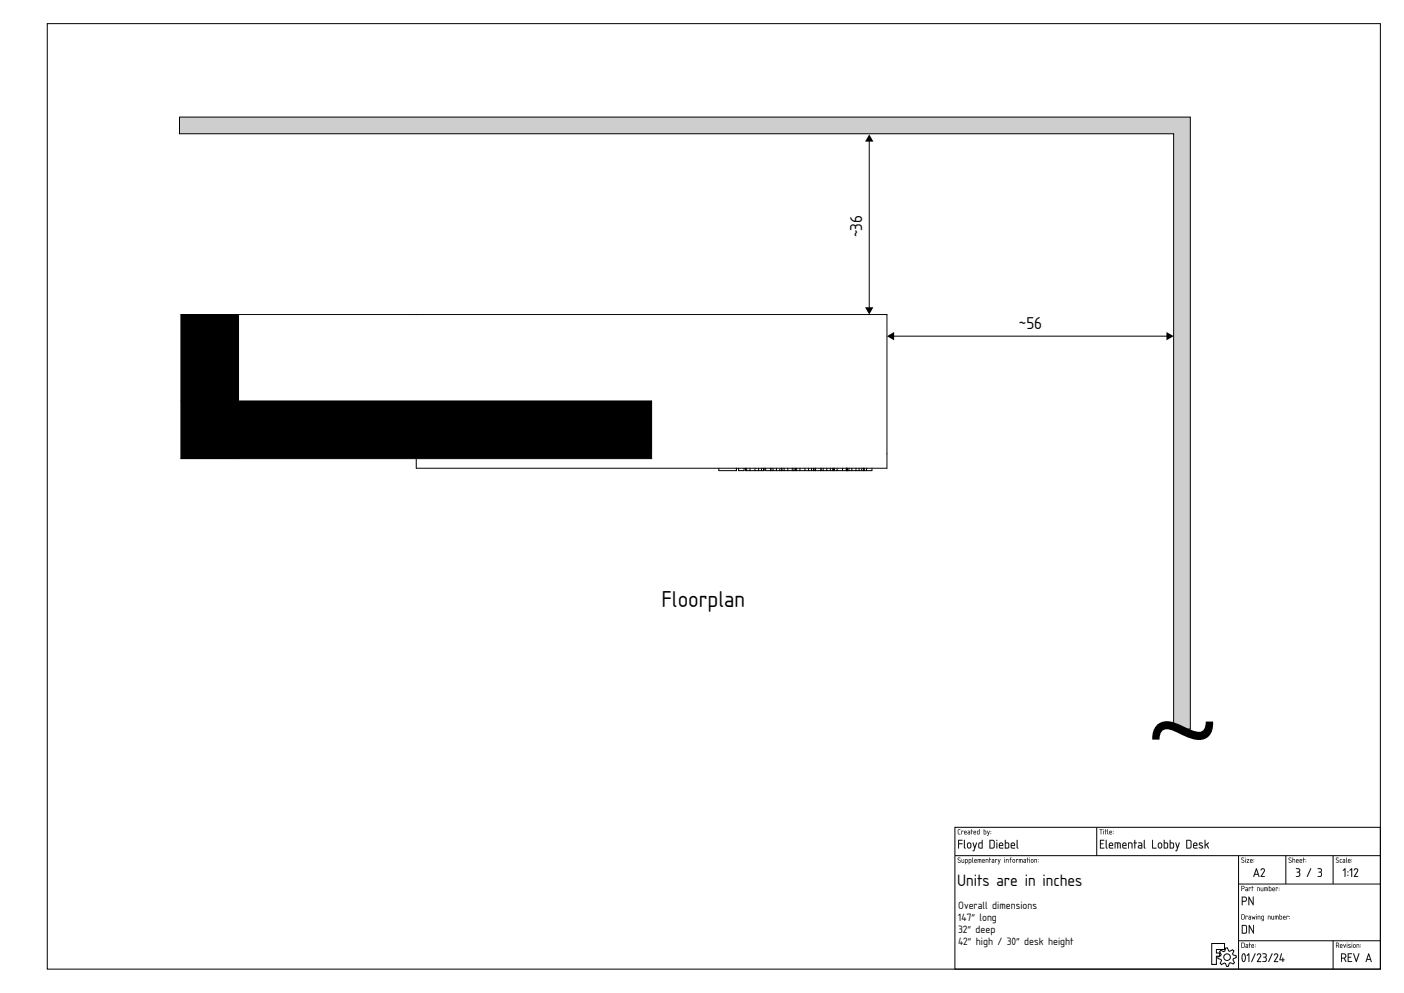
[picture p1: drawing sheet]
<svg xmlns="http://www.w3.org/2000/svg" width="594mm" height="420mm" viewBox="0 0 594 420" stroke-linecap="round" stroke-linejoin="round" font-family="sans-serif">
<defs><g id="words">
<text font-size="9.1" x="279.9" y="256.8">Floorplan</text>
<g font-size="6.8">
<text x="364.8" y="100.5" transform="rotate(-90 364.8 100.5)">~36</text>
<text x="431.1" y="139.3">~56</text>
</g>
<text font-size="6.6" x="404.9" y="374.9">Units are in inches</text>
<g font-size="4.2">
<text x="405.4" y="384.5">Overall dimensions</text>
<text x="405.4" y="389.5">147” long</text>
<text x="405.4" y="394.6">32” deep</text>
<text x="405.4" y="399.7">42” high / 30” desk height</text>
</g>
</g></defs>
<!-- layer: Layer 1 -->
<g fill="none" stroke="#000" stroke-width=".42">
<path d="M20 10h564.1v400.1h-564.1zM404.1 350.1h180v60h-180zM464.1 350v12.1M404.1 362.1h180M524.1 362.1v48M524.1 374.1h60M544.1 362.1v12M564.1 362.1v12M512.7 399.2h5.4v2.6h-3.4v1.4h1.4v1.4h-1.4v3.5h-2zM524.1 398.1h60M564.1 398.1v12M516.6 402.1l1.2 .5 .5-.2 .3-1.3h.8l.5 1.2 .5 .2 1.1-.7 .6 .6-.5 1.2 .2 .5 1.3 .3v.8l-1.2 .5-.2 .5 .7 1.1-.6 .6-1.2-.6-.5 .3-.3 1.3h-.8l-.5-1.2-.5-.2-1.1 .6-.6-.5 .6-1.2-.3-.5-1.3-.3v-.8l1.2-.5 .2-.5-.6-1.1z"/>
<circle cx="519.2" cy="405" r="1.4"/>
</g>
<g fill="#000">
<path d="M405.5 355.4l1.8 .1-1.5 .2v1.1l1.5 .2-1.5 .2-.2 1.8zM407.9 355.4l.3 .2v2.8l.3 .3a.37 .37 0 0 1-.4 .3 .37 .37 0 0 1-.2-.5zM409.7 356.9l-.2 1.2a.57 .57 0 0 0 .6 .6 .57 .57 0 0 0 .5-.6l-.1-1.1zM409.5 356.7a.92 .92 0 0 1 1.5 .6v.8a.91 .91 0 0 1-.9 .9 .91 .91 0 0 1-.9-.9zM411.6 356.5l.3 .1 .6 1.7 .5-1.7h.4l-1.3 3.6-.5-.2 .4-.2 .3-.9zM414.5 356.9l-.2 1.6 1.1 .2v-1.9zM414.1 356.7l1.3-.2v-1l.3-.1v3.6h-1.2l-.4-.3zM419 355.7v3l1.3-.1 .2-.5v-2l-.4-.4zM418.7 355.4h1.5l.7 .6v2.4l-.6 .6h-1.6zM421.7 356.5l.3 .2-.2 2.3zM421.6 355.6a.25 .25 0 0 1 .5 0 .25 .25 0 0 1-.5 0zM423.2 357l-.2 .6h1.2a.58 .58 0 0 0-.3-.7 .58 .58 0 0 0-.7 .1zM423 356.7a.92 .92 0 0 1 1.2 0 .92 .92 0 0 1 .1 1.2h-1.3v.3l.2 .4 1.3 .1v.3l-1.6-.2-.2-1.5zM425.5 356.8v1.9l1-.1 .2-1.5zM425.2 355.4l.3 .1v1h1l.5 .4v1.7l-.3 .4-1.5-.1zM428.1 357l-.1 .6h1.1a.58 .58 0 0 0-.2-.7 .58 .58 0 0 0-.8 .1zM428 356.7a.92 .92 0 0 1 1.2 0 .92 .92 0 0 1 .1 1.2h-1.3v.3l.2 .4 1.3 .1v.3l-1.6-.2-.2-1.5zM430.2 355.4l.3 .2v2.8l.4 .3a.37 .37 0 0 1-.5 .3 .37 .37 0 0 1-.2-.5z"/>
<path d="M405.5 355.4l1.8 .1-1.5 .2v1.1l1.5 .2-1.5 .2-.2 1.9zM405.5 355.4l.1 3.6 .2-1.8 1.5-.2-1.5-.1v-1.2l1.5-.2zM407.9 355.4l.4 .2v2.8l.3 .3a.39 .39 0 0 1-.5 .3 .39 .39 0 0 1-.3-.5zM407.9 355.4v3.1l.5 .5-.2-3.4zM409.7 356.9l-.2 1.2 .3 .5 .7-.2 .1-1a.55 .55 0 0 0-.3-.5 .55 .55 0 0 0-.6 .1zM409.7 356.9l.6-.1 .3 .4v1.1l-.3 .4-.8-.4zM409.5 356.6v.1a.92 .92 0 0 1 1-.2 .92 .92 0 0 1 .5 .8v.8a.94 .94 0 0 1-.6 .9 .94 .94 0 0 1-1-.2l-.3-1.5zM409.5 356.7l-.3 .6 .1 1.3 .5 .4 .7-.1 .4-.5v-1.3l-.6-.6zM411.6 356.5l.3 .1 .6 1.7 .5-1.7h.4l-1.3 3.6-.6-.2 .5-.2 .3-.9zM411.6 356.5l.7 2.4-.3 .9-.4 .2 .5 .1 1.3-3.5h-.4l-.5 1.8zM414.5 356.9l-.1 1.6 1 .2v-1.9zM414.5 356.8h.9v1.9l-1.1-.2zM414.1 356.7l1.3-.2v-1l.4-.1-.1 3.6-1.2 .1-.5-.4zM414.1 356.7v2l.4 .3h1.2v-3.6l-.3 .1v1zM419 355.7v3l1.2-.1 .3-.5v-2l-.4-.3zM419 355.7l1.5 .3 .1 2.1-.3 .5-1.3 .1zM418.7 355.4h1.6l.6 .6v2.4l-.6 .6h-1.6zM418.8 355.4l-.1 3.6h1.6l.5-.6v-2.4l-.6-.6zM421.7 356.5l.3 .2-.2 2.4zM421.7 356.5l.1 2.5 .2-2.3zM421.6 355.6a.26 .26 0 0 1 .5 0 .26 .26 0 0 1-.5 0zM421.7 355.4l.2 .4zM423.2 357l-.2 .6h1.1a.55 .55 0 0 0-.2-.7 .55 .55 0 0 0-.7 .2zM423.1 357l.8-.1 .3 .7h-1.2zM423 356.7a.93 .93 0 0 1 1.2 0 .93 .93 0 0 1 .1 1.2h-1.3l.1 .3 .3 .5h1.1v.3l-1.6-.2-.3-1.5zM423 356.7l-.3 .6 .2 1.5 1.5 .2v-.2l-1.2-.1-.2-.5v-.3h1.4l-.1-1.1-.7-.3zM425.5 356.8v1.9l1-.1 .1-1.5zM425.5 356.8l1.2 .2-.2 1.7h-1zM425.2 355.4l.4 .1-.1 1h1.1l.4 .4v1.7l-.3 .4-1.5-.1zM425.3 355.4l-.1 3.5h1.5l.3-.4v-1.6l-.5-.4h-1v-1zM428.1 357l-.1 .6h1.1a.55 .55 0 0 0-.2-.7 .55 .55 0 0 0-.7 .2zM428.1 357l.8-.1 .3 .7h-1.2zM428 356.7a.93 .93 0 0 1 1.2 0 .93 .93 0 0 1 .1 1.2h-1.3v.3l.4 .5h1.1v.3l-1.6-.2-.3-1.5zM428 356.7l-.3 .6 .2 1.5 1.5 .2v-.2l-1.2-.1-.2-.5v-.3h1.4l-.1-1.1-.7-.3zM430.2 355.4l.4 .2v2.8l.3 .3a.39 .39 0 0 1-.5 .3 .39 .39 0 0 1-.2-.5zM430.3 355.4l-.1 3.1 .5 .5-.2-3.4z"/>
<path d="M405.5 351l.8-.1-.8 .4v1.2l.9 .5h-.8l-.3-.3zM406.8 351.5l.8 .1-.1 .3-.6-.2-.1 1.3zM408.2 351.8v.4h.6l-.2-.5zM408.1 351.6a.55 .55 0 0 1 .8 0 .55 .55 0 0 1 0 .8l-.7 .2 .8 .4-.9-.1zM409.7 352.4v.4h.6v-.4zM409.5 351.5h.7l.3 .4v1.1l-.7 .1a.44 .44 0 0 1-.4-.5 .44 .44 0 0 1 .4-.4h.5v-.4zM411 350.9l.2 .6 .4 .1-.4 .1-.1 1.4-.3-1.5zM412.2 351.8l-.1 .4h.7l-.2-.5zM412.1 351.6a.55 .55 0 0 1 .7 0 .55 .55 0 0 1 .1 .8l-.8 .2 .9 .4-1-.1zM413.7 351.7l-.1 1 .7 .1v-1.1zM413.5 351.7l.8-.2 .2-.6v2.1l-1.1-.2zM416.4 351.7v1.1h.6l.1-.9zM416.3 350.9l.2 .6 .8 .3-.2 1.2-.9-.1zM417.7 351.5l.5 1.1 .6-1-.8 2.1-.3-.1 .4-.6zM419.2 352.5l.1 .3zM419.2 351.6l.1 .3z"/>
<path d="M405.4 351l1-.2-.8 .4-.1 1.3 .9 .5h-.8l-.3-.3zM405.5 351l-.2 1.7 1 .3-.8-.5v-1.3l.8-.3zM406.7 351.5l.9 .1-.1 .3-.6-.2-.1 1.4zM406.8 351.5v1.5l.1-1.3 .6 .2 .1-.3zM408.2 351.8v.4h.6l-.2-.4zM408.2 351.8l.5-.1 .1 .5h-.7zM408.1 351.6a.56 .56 0 0 1 .8 0 .56 .56 0 0 1 0 .8l-.7 .2 .8 .4-.9-.1zM408.1 351.6v1.3l.9 .1-.9-.4 .9-.3-.1-.6zM409.7 352.5v.3h.6v-.4zM409.6 352.4h.7v.4h-.6zM409.5 351.5l1 .3-.1 1.3-1-.3 .1-.5 .8-.1-.1-.4zM409.5 351.5l.7 .3 .1 .4-.8 .1v.6l1 .1-.1-1.2zM411 350.9l.2 .6 .5 .1-.5 .1-.1 1.4-.3-1.5zM411 350.9l-.2 .7 .3 1.4 .1-1.3 .4-.1-.4-.1zM412.2 351.8l-.1 .4h.7l-.2-.4zM412.2 351.8l.4-.1 .2 .5h-.7zM412.1 351.6a.56 .56 0 0 1 .8 0 .56 .56 0 0 1 0 .8l-.8 .2 .9 .4-1-.1zM412.1 351.6l-.1 1.3 1 .1-.9-.4 .9-.3-.1-.6zM413.7 351.8v.9l.6 .1v-1.1zM413.7 351.7h.6v1.1l-.7-.1zM413.5 351.6l.8-.1 .2-.6v2.1l-1-.1zM413.5 351.7v1.2l1 .1v-2.1l-.2 .6zM416.4 351.7v1.1h.7v-.9zM416.4 351.7l.7 .1-.1 1h-.6zM416.3 350.8l.2 .7 .8 .3-.2 1.2-.9-.1zM416.3 350.9v2l.8 .1 .2-1.2-.9-.3zM417.7 351.5l.5 1.1 .4-1h.2l-.8 2.1-.3-.1 .4-.6zM417.7 351.5l.4 1.5-.4 .6 .3 .1 .8-2.1-.6 1.1zM419.2 352.5l.1 .3zM419.2 352.5l.1 .3zM419.2 351.6l.2 .3zM419.2 351.7l.1 .2z"/>
<path d="M465.2 350.8l1.3 .1-.5 .1-.1 2.1-.1-2.1zM465.3 350.9l.5 .1 .1 2 .1-2 .5-.1zM466.9 351.5l.1 1.6zM466.9 351.5l.1 1.5zM466.9 351a.15 .15 0 0 1 .3 0 .15 .15 0 0 1-.3 0zM466.9 350.9l.2 .2zM467.7 350.9l.2 .6 .4 .1-.4 .1-.2 1.4-.3-1.5zM467.7 350.9l-.3 .7 .3 1.4 .1-1.3 .5-.1-.5-.1zM468.6 350.9l.3 2.2-.3-.4zM468.6 350.9v1.8l.3 .3zM469.7 351.8l-.1 .4h.7l-.2-.4zM469.6 351.8l.5-.1 .2 .5h-.7zM469.6 351.6a.56 .56 0 0 1 .7 0 .56 .56 0 0 1 .1 .8l-.8 .2 .9 .4-1-.1zM469.6 351.6l-.1 1.3 .9 .1-.8-.4 .8-.3-.1-.6zM470.9 352.5l.2 .3zM470.9 352.5l.1 .3zM470.9 351.6l.2 .3zM470.9 351.7l.2 .2z"/>
<path d="M465.2 350.9h1.3l-.5 .1-.1 2.1-.1-2.1zM466.9 351.5l.1 1.5zM466.9 351a.15 .15 0 0 1 .3 0 .15 .15 0 0 1-.3 0zM467.7 350.9l.2 .6 .4 .1-.4 .1-.2 1.4-.3-1.5zM468.6 350.9l.3 2.2-.3-.4zM469.7 351.8l-.1 .4h.7l-.2-.5zM469.6 351.6a.55 .55 0 0 1 .7 0 .55 .55 0 0 1 .1 .8l-.8 .2 .8 .4-.9-.1zM470.9 352.5l.2 .3zM470.9 351.6l.2 .3z"/>
<path d="M465.5 355.4h1.7l-.1 .3h-1.3v1.1l1.1 .2-1.1 .2v1.5h1.3l.1 .3h-1.7zM467.9 355.4l.3 .2v2.8l.4 .3a.37 .37 0 0 1-.5 .3 .37 .37 0 0 1-.2-.5zM469.7 357l-.2 .6h1.2a.58 .58 0 0 0-.3-.7 .58 .58 0 0 0-.7 .1zM469.5 356.7a.92 .92 0 0 1 1.2 0 .92 .92 0 0 1 .1 1.2h-1.3v.3l.2 .4 1.3 .1v.3l-1.6-.2-.2-1.5zM471.7 356.5l2.3 .1 .2 2.4-.3-.2-.1-1.9-.7-.1-.2 2.2-.2-2.2h-.7v2.1l-.3 .1zM475.3 357l-.1 .6h1.1a.58 .58 0 0 0-.2-.7 .58 .58 0 0 0-.8 .1zM475.2 356.7a.92 .92 0 0 1 1.2 0 .92 .92 0 0 1 .1 1.2h-1.3v.3l.2 .4 1.2 .1v.3l-1.5-.2-.2-1.5zM477.4 356.5h1.2l.5 .3v2.2l-.3-.2-.1-1.9-1-.1v2l-.3 .2zM480 355.4l.4 .2v.9l.7 .2-.7 .1-.2 2.3-.2-2.3-.4-.1 .4-.2zM481.9 358l.2 .7h.8v-.8zM481.7 356.5h1.1l.5 .5v1.9l-1.1 .2a.74 .74 0 0 1-.7-.8 .74 .74 0 0 1 .7-.7h.7v-.6l-1.2-.2zM484 355.4l.4 .2v2.8l.3 .3a.37 .37 0 0 1-.5 .3 .37 .37 0 0 1-.2-.5zM487.6 355.4l.3 .2v3.1h1.2l.2 .3h-1.7zM490.5 356.9l-.2 1.2a.57 .57 0 0 0 .6 .6 .57 .57 0 0 0 .5-.6l-.2-1.1zM490.3 356.7a.92 .92 0 0 1 1.4 .6v.8a.91 .91 0 0 1-.9 .9 .91 .91 0 0 1-.9-.9zM492.8 356.8v1.9l.9-.1 .2-1.5zM492.5 355.4l.3 .1v1h1l.4 .4v1.7l-.3 .4-1.5-.1zM495.3 356.8v1.9l.9-.1 .2-1.5zM495 355.4l.3 .1v1h1l.4 .4 .1 1.7-.4 .4-1.5-.1zM497.4 356.5l.3 .1 .5 1.7 .6-1.7h.4l-1.4 3.6-.5-.2 .4-.2 .3-.9zM502.3 355.7v3l1.2-.1 .3-.5v-2l-.4-.4zM502 355.4h1.5l.6 .6v2.4l-.6 .6h-1.5zM505.3 357l-.1 .6h1.1a.58 .58 0 0 0-.2-.7 .58 .58 0 0 0-.8 .1zM505.2 356.7a.92 .92 0 0 1 1.2 0 .92 .92 0 0 1 .1 1.2h-1.3v.3l.2 .4 1.2 .1v.3l-1.5-.2-.3-1.5zM507.4 356.7l.2-.2a.69 .69 0 0 1 .7-.1 .69 .69 0 0 1 .4 .6 .57 .57 0 0 0-.6-.2 .57 .57 0 0 0-.4 .5l1 .5a.83 .83 0 0 1-.2 1.3 .83 .83 0 0 1-1.2-.6l1.2 .2 .2-.3-1.3-.9zM509.7 355.4l.4 .2v1.8l1.4-.9-.7 .8 .7 1.7-1-1.5-.4 .4-.1 1.1h-.3z"/>
<path d="M465.5 355.4h1.7l-.1 .3h-1.3v1.1l1.1 .2-1.1 .2v1.5h1.3l.1 .3h-1.7zM465.5 355.4v3.6h1.6v-.3h-1.3v-1.5l1.1-.2-1.1-.1v-1.2h1.3l.1-.3zM467.9 355.4l.4 .2v2.8l.3 .3a.39 .39 0 0 1-.5 .3 .39 .39 0 0 1-.2-.5zM467.9 355.4v3.1l.5 .5-.2-3.4zM469.7 357l-.2 .6h1.1a.55 .55 0 0 0-.2-.7 .55 .55 0 0 0-.7 .2zM469.6 357l.8-.1 .3 .7h-1.2zM469.5 356.7a.93 .93 0 0 1 1.3 0 .93 .93 0 0 1 0 1.2h-1.3l.1 .3 .3 .5h1.1v.3l-1.6-.2-.3-1.5zM469.5 356.7l-.3 .6 .2 1.5 1.5 .2v-.2l-1.2-.1-.2-.5v-.3h1.4l-.1-1.1-.7-.3zM471.7 356.5l2.3 .1 .2 2.4-.4-.2-.1-1.9-.6-.1-.2 2.3-.2-2.3h-.7v2.1l-.3 .1zM471.7 356.5v2.5l.3-.1v-2.1h.8l.1 2.2 .2-2.2 .7 .1 .1 1.9 .3 .2v-1.8l-.2-.5zM475.3 357l-.1 .6h1.1a.55 .55 0 0 0-.2-.7 .55 .55 0 0 0-.7 .2zM475.3 357l.8-.1 .3 .7h-1.2zM475.2 356.7a.93 .93 0 0 1 1.2 0 .93 .93 0 0 1 .1 1.2h-1.3v.3l.4 .5h1.1v.3l-1.6-.2-.3-1.5zM475.2 356.7l-.3 .6 .2 1.5 1.5 .2v-.2l-1.2-.1-.2-.5v-.3h1.4l-.1-1.1-.7-.3zM477.4 356.5h1.3l.4 .3v2.2l-.3-.2-.1-1.9-1-.1v2l-.3 .2zM477.4 356.5v2.5l.3-.2v-2l1 .1 .1 1.9 .3 .2v-2.2l-.5-.3zM480 355.4l.4 .2v.9l.7 .2-.7 .1-.2 2.3-.2-2.3-.4-.1 .4-.2zM480.1 355.4l-.1 1.1-.3 .2 .3 .1 .2 2.2 .1-2.2 .8-.1-.8-.2v-.9zM481.9 358.1v.5l1 .1v-.8zM481.9 358l1.1-.1v.8l-1.1-.1zM481.7 356.5l1.4 .2 .2 2.1-.2 .3-1.4-.3a.76 .76 0 0 1-.2-.8 .76 .76 0 0 1 .7-.5l.7 .1v-.6l-1.2-.2zM481.7 356.5v.3l1.2 .2 .1 .6h-.8a.72 .72 0 0 0-.7 .7 .72 .72 0 0 0 .7 .7h1.1v-2l-.5-.5zM484 355.4l.4 .2v2.8l.3 .3a.39 .39 0 0 1-.5 .3 .39 .39 0 0 1-.2-.5zM484.1 355.4l-.1 3.1 .5 .5-.2-3.4zM487.5 355.4l.4 .2v3.1h1.2l.2 .3h-1.8zM487.6 355.4v3.6h1.7l-.2-.3h-1.3v-3.1zM490.5 356.9l-.2 1.2 .2 .5 .8-.2 .1-1a.55 .55 0 0 0-.3-.5 .55 .55 0 0 0-.6 .1zM490.4 356.9l.6-.1 .4 .4v1.1l-.4 .4-.7-.4zM490.2 356.6l.1 .1a.92 .92 0 0 1 .9-.2 .92 .92 0 0 1 .6 .8v.8a.94 .94 0 0 1-.6 .9 .94 .94 0 0 1-1-.2l-.3-1.5zM490.3 356.7l-.3 .4v1.3l.4 .5h.9l.4-.5v-1.3l-.6-.6zM492.8 356.8v1.9l.9-.1 .2-1.5zM492.7 356.8l1.2 .2-.2 1.7h-1zM492.5 355.4l.3 .1v1h1l.4 .4 .1 1.7-.4 .4-1.5-.1zM492.5 355.4v3.5h1.4l.3-.4v-1.6l-.4-.4h-1v-1zM495.3 356.8v1.9l.9-.1 .2-1.5zM495.3 356.8l1.1 .2-.2 1.7h-.9zM495 355.4l.3 .1v1h1l.4 .4 .1 1.7-.4 .4-1.5-.1zM495 355.4v3.5h1.4l.3-.4v-1.6l-.4-.4h-1v-1zM497.4 356.5l.3 .1 .5 1.7 .6-1.7h.4l-1.4 3.6-.5-.2 .4-.2 .3-.9zM497.4 356.5l.7 2.4-.3 .9-.4 .2 .4 .1 1.3-3.5h-.3l-.6 1.8zM502.3 355.7v3l1.2-.1 .3-.5-.1-2-.3-.3zM502.3 355.7l1.5 .3v2.1l-.3 .5-1.2 .1zM502 355.4h1.5l.7 .6v2.4l-.7 .6h-1.5zM502 355.4v3.6h1.5l.6-.6v-2.4l-.6-.6zM505.3 357l-.1 .6h1.1a.55 .55 0 0 0-.3-.7 .55 .55 0 0 0-.6 .2zM505.3 357l.8-.1 .3 .7h-1.2zM505.1 356.7h.1a.93 .93 0 0 1 1.2 0 .93 .93 0 0 1 .1 1.2h-1.3v.3l.4 .5h1.1v.3l-1.7-.2-.2-1.5zM505.2 356.7l-.3 .6 .2 1.5 1.5 .2v-.2l-1.2-.1-.2-.5v-.3h1.4l-.1-1.1-.7-.3zM507.4 356.6l.1-.1a.87 .87 0 0 1 1.4 .5h-.2a.55 .55 0 0 0-.6-.2 .55 .55 0 0 0-.4 .5l1 .5a.68 .68 0 0 1 .4 .9 .68 .68 0 0 1-.9 .4l-1-.4 1.3-.1 .2-.2-1.3-.8zM507.4 356.7v.8l1.4 .9-.3 .3-1.1-.2-.1 .3 1.5 .1 .2-.8-1.4-1 .1-.3 1 .2 .2-.3zM509.7 355.4l.4 .2v1.8l1.4-.9-.7 .8 .7 1.7h-.3l-.7-1.5-.4 .4-.1 1.1h-.3zM509.8 355.4v3.6l.2-.1v-1.1l.5-.3 1 1.5-.8-1.7 .8-.8-1.5 1v-1.9z"/>
<path d="M405.4 363l.7-.1 .2 .3a.44 .44 0 0 0-.6-.2 .44 .44 0 0 0-.2 .6l1 .7-.3 .7-1-.2h.9l.2-.3-1.1-.9zM405.4 363l-.1 .6 .8 .6a.44 .44 0 0 1 0 .7 .44 .44 0 0 1-.7-.2l-.1 .1a.64 .64 0 0 0 1 .2 .64 .64 0 0 0-.1-1l-.8-.7 1-.3zM406.9 363.5l.2 1.2 .6 .1 .3-1.3v1.5l-1-.1zM406.9 363.5l.1 1.4 .9 .1v-1.5l-.1 1.4h-.5zM408.6 363.7v1.1h.5l.1-1zM408.6 363.7l.7 .2-.1 .9-.6 .1zM408.4 363.5h.8l.3 .5-.1 .9-.8 .2-.1 .6zM408.4 363.5l.1 2.2 .1-.7 .8-.1 .1-.9-.3-.4zM410.1 363.7v1.1h.6v-1zM410.1 363.7l.7 .2-.1 .9-.6 .1zM409.9 363.5h.9l.2 .5-.1 .9-.8 .2-.1 .6zM409.9 363.5l.1 2.2 .1-.7 .8-.1 .1-.9-.3-.4zM411.4 362.9l.3 2.2-.3-.4zM411.5 362.9l-.1 1.8 .3 .3zM412.5 363.8l-.1 .4h.7l-.2-.4zM412.5 363.8l.4-.1 .2 .5h-.7zM412.4 363.6a.56 .56 0 0 1 .7 0 .56 .56 0 0 1 .1 .8l-.8 .2 .9 .4-1-.1zM412.4 363.6l-.1 1.3 1 .1-.9-.4 .9-.3-.1-.6zM413.7 363.5l1.4 .1 .1 1.4-.3-1.2-.3-.1-.1 1.4-.2-1.4h-.4l-.2 1.3zM413.7 363.5v1.5l.2-1.3h.5l.1 1.3v-1.3l.5 .1 .2 1.2-.1-1.4zM415.9 363.8l-.1 .4h.7l-.2-.4zM415.9 363.8l.4-.1 .2 .5h-.7zM415.8 363.6a.56 .56 0 0 1 .8 0 .56 .56 0 0 1 0 .8l-.8 .2 .9 .4-1-.1zM415.8 363.6l-.1 1.3 1 .1-.9-.4 .9-.3-.1-.6zM417.1 363.5l1 .1 .1 1.4-.3-1.2-.6-.1-.2 1.3zM417.1 363.5v1.5l.2-1.3 .6 .1 .3 1.2-.1-1.4zM418.7 362.9l.2 .6 .5 .1-.5 .1-.1 1.4-.3-1.5zM418.7 362.9l-.2 .7 .3 1.4 .1-1.3 .4-.1-.4-.1zM419.9 364.5v.3h.6v-.4zM419.8 364.4h.7v.4h-.6zM419.7 363.5l1 .3-.1 1.3-1-.3 .1-.5 .8-.1-.1-.4zM419.7 363.5l.7 .3 .1 .4-.8 .1v.6l.9 .1v-1.2zM421.1 363.5l.9 .1-.1 .4-.6-.3-.1 1.4zM421.1 363.5l.1 1.5 .1-1.3 .6 .2v-.3zM422.3 363.5l.5 1.1 .3-1h.3l-.9 2.1-.3-.1 .5-.6zM422.3 363.5l.4 1.5-.4 .6 .2 .1 .8-2.1-.5 1.1zM425 363.5l.1 1.6zM425 363.5l.1 1.5zM425 363a.15 .15 0 0 1 .3 0 .15 .15 0 0 1-.3 0zM425 362.9l.1 .3zM425.7 363.5l.9 .1 .1 1.4-.2-1.2-.7-.1-.1 1.3zM425.7 363.5v1.5l.1-1.3h.5l.3 1.3 .1-1.2zM427.5 363l.5-.2-.4 .7 .4 .1-.4 .1-.1 1.4-.4-1.5zM427.5 363l-.3 .6 .3 1.4 .1-1.3 .4-.1-.4-.1 .4-.6zM428.8 363.8l-.1 .8 .4 .2 .2-.9zM428.8 363.8l.5 .1-.2 .9-.4-.1zM428.6 363.6l.5-.1 .4 .3v.9l-.3 .3-.8-.4zM428.3 364.2a.7 .7 0 0 0 1.4 0 .7 .7 0 0 0-1.4 0zM429.9 363.5l.9 .1-.1 .4-.6-.3-.1 1.4zM430 363.5v1.5l.1-1.3 .6 .2 .1-.3zM431.2 363.5l1.3 .1 .2 1.4-.3-1.2-.4-.1-.1 1.4-.1-1.4h-.5l-.2 1.3zM431.2 363.5v1.5l.1-1.3h.5l.1 1.3 .1-1.3 .4 .1 .2 1.2-.1-1.4zM433.3 364.5v.3h.6v-.4zM433.3 364.4h.6v.4h-.6zM433.1 363.5l1 .3v1.3l-1.1-.3 .1-.5 .8-.1-.1-.4zM433.2 363.5l.6 .3 .1 .4-.8 .1v.6l1 .1v-1.2zM434.6 362.9l.2 .6 .5 .1-.5 .1-.1 1.4-.3-1.5zM434.7 362.9l-.3 .7 .3 1.4 .1-1.3 .5-.1-.5-.1zM435.6 363.5l.1 1.6zM435.6 363.5l.1 1.5zM435.6 363a.15 .15 0 0 1 .3 0 .15 .15 0 0 1-.3 0zM435.6 362.9l.1 .3zM436.5 363.8v.8l.3 .2 .2-.9zM436.5 363.8l.6 .1-.2 .9-.5-.1zM436.4 363.6l.5-.1 .4 .3v.9l-.3 .3-.8-.4zM436.1 364.2a.68 .68 0 0 0 1.3 0 .68 .68 0 0 0-1.3 0zM437.7 363.5l1 .1 .1 1.4-.3-1.2-.6-.1-.2 1.3zM437.7 363.5v1.5l.2-1.3h.5l.3 1.3v-1.2zM439.2 364.5l.2 .3zM439.2 364.5l.2 .3zM439.2 363.6l.2 .3zM439.2 363.7l.1 .2z"/>
<path d="M405.4 363l.5-.1 .4 .2a.45 .45 0 0 0-.6-.1 .45 .45 0 0 0-.2 .6l.7 .4a.59 .59 0 0 1 0 1 .59 .59 0 0 1-.9-.4l.1 .1a.43 .43 0 0 0 .7 .1 .43 .43 0 0 0 0-.6l-.9-.6zM406.9 363.5l.4 1.3h.5l.1-1.3v1.5l-.9-.1zM408.6 363.7v1.1h.6l.1-.9zM408.4 363.5h.8l.3 .5-.1 .9-.8 .2-.1 .6zM410.1 363.7v1.1h.6l.1-.9zM409.9 363.5h.9l.2 .5-.1 .9-.8 .2-.1 .6zM411.5 362.9l.2 2.2-.3-.4zM412.5 363.8l-.1 .4h.7l-.2-.5zM412.4 363.6a.55 .55 0 0 1 .7 0 .55 .55 0 0 1 .1 .8l-.8 .2 .9 .4-1-.1zM413.7 363.5l1.4 .1 .1 1.4-.2-1.2-.4-.1-.1 1.3-.2-1.3h-.4l-.2 1.3zM415.9 363.8l-.1 .4h.7l-.2-.5zM415.8 363.6a.55 .55 0 0 1 .7 0 .55 .55 0 0 1 .1 .8l-.8 .2 .9 .4-1-.1zM417.1 363.5l1 .1 .1 1.4-.3-1.2-.6-.1-.2 1.3zM418.7 362.9l.2 .6 .5 .1-.5 .1-.1 1.4-.3-1.5zM419.9 364.4v.4h.6v-.4zM419.7 363.5h.7l.3 .4-.1 1.1-.6 .1a.44 .44 0 0 1-.4-.5 .44 .44 0 0 1 .4-.4h.5l-.1-.4zM421.1 363.5l.8 .1v.3l-.6-.2-.1 1.3zM422.3 363.5l.5 1.1 .5-1-.8 2.1-.3-.1 .5-.6zM425 363.5l.1 1.5zM425 363a.15 .15 0 0 1 .3 0 .15 .15 0 0 1-.3 0zM425.7 363.5l.9 .1 .1 1.4-.2-1.2-.7-.1-.1 1.3zM427.5 363l.5-.1-.4 .6 .4 .1-.4 .1-.1 1.3-.4-1.4zM428.8 363.8l-.2 .7a.34 .34 0 0 0 .4 .3 .34 .34 0 0 0 .3-.3l-.1-.7zM428.2 364.2a.75 .75 0 0 1 1.5 0 .75 .75 0 0 1-1.5 0zM429.9 363.5l.9 .1-.1 .3-.6-.2-.1 1.3zM431.2 363.5l1.3 .1 .2 1.4-.3-1.2-.4-.1-.1 1.3-.1-1.3h-.5l-.1 1.3zM433.3 364.4l.1 .4h.5v-.4zM433.2 363.5h.7l.2 .4v1.1l-.7 .1a.44 .44 0 0 1-.4-.5 .44 .44 0 0 1 .4-.4h.5v-.4zM434.6 362.9l.2 .6 .5 .1-.5 .1-.1 1.4-.3-1.5zM435.6 363.5l.1 1.5zM435.6 363a.14 .14 0 0 1 .2 0 .14 .14 0 0 1-.2 0zM436.5 363.8l-.1 .7a.34 .34 0 0 0 .4 .3 .34 .34 0 0 0 .3-.3l-.1-.7zM436 364.2a.72 .72 0 0 1 1.4 0 .72 .72 0 0 1-1.4 0zM437.7 363.5l1 .1 .1 1.4-.3-1.2-.6-.1-.2 1.3zM439.2 364.5l.2 .3zM439.2 363.6l.2 .3z"/>
<path d="M525.4 363l.8-.1 .1 .3a.44 .44 0 0 0-.6-.2 .44 .44 0 0 0-.2 .6l1 .7-.2 .7-1.1-.2h1l.1-.3-1.1-.9zM525.4 363l-.1 .6 .8 .6a.44 .44 0 0 1 0 .7 .44 .44 0 0 1-.7-.2l-.1 .1a.64 .64 0 0 0 1 .2 .64 .64 0 0 0-.1-1l-.8-.7 1-.3zM526.9 363.5l.1 1.6zM527 363.5v1.5zM526.9 363a.15 .15 0 0 1 .3 0 .15 .15 0 0 1-.3 0zM527 362.9v.3zM527.5 363.5h1.1l-.8 1.3 .8 .2h-1.1l.8-1.3zM527.5 363.5l.8 .2-.8 1.3h1l-.7-.2 .7-1.3zM529.2 363.8l-.1 .4h.7l-.2-.4zM529.2 363.8l.4-.1 .2 .5h-.7zM529.1 363.6a.56 .56 0 0 1 .8 0 .56 .56 0 0 1 0 .8l-.7 .2 .8 .4-1-.1zM529.1 363.6v1.3l.9 .1-.9-.4 .9-.3-.1-.6zM530.5 364.5l.2 .3zM530.5 364.5l.1 .3zM530.5 363.6l.2 .3zM530.5 363.7l.1 .2z"/>
<path d="M525.4 363l.6-.1 .3 .2a.45 .45 0 0 0-.6-.1 .45 .45 0 0 0-.2 .6l.7 .4a.59 .59 0 0 1 .1 1 .59 .59 0 0 1-1-.4l.1 .1a.43 .43 0 0 0 .7 .1 .43 .43 0 0 0 0-.6l-.8-.6zM526.9 363.5l.1 1.5zM526.9 363a.15 .15 0 0 1 .3 0 .15 .15 0 0 1-.3 0zM527.5 363.5h1.1l-.8 1.3 .8 .2h-1.1l.8-1.3zM529.2 363.8v.4h.6l-.2-.5zM529.1 363.6a.55 .55 0 0 1 .8 0 .55 .55 0 0 1 0 .8l-.8 .2 .9 .4-.9-.1zM530.5 364.5l.1 .3zM530.5 363.6l.1 .3z"/>
<path d="M525.5 375.1v.8h.5a.45 .45 0 0 0 .4-.4 .45 .45 0 0 0-.5-.4zM525.3 374.9h.9l.4 .6-.2 .5-.9 .2-.1 .8zM527.2 376.5l.1 .3h.5v-.4zM527.1 375.5h.7l.2 .4v1.1l-.7 .1a.44 .44 0 0 1-.4-.5 .44 .44 0 0 1 .4-.4h.5v-.4zM528.4 375.5l.9 .1-.1 .3-.6-.2-.1 1.3zM529.8 374.9l.1 .6 .5 .1-.5 .1-.1 1.4-.3-1.5zM532 375.5l1 .1v1.4l-.2-1.2-.6-.1-.2 1.3zM533.5 375.5l.4 1.3h.4l.2-1.3v1.5l-.9-.1zM535 375.5l1.3 .1 .1 1.4-.2-1.2-.4-.1-.1 1.3-.1-1.3h-.5l-.1 1.3zM537.1 375.7v1.1h.6l.1-.9zM536.9 374.9l.2 .6 .9 .3-.3 1.2-.8-.1zM538.7 375.8l-.1 .4h.7l-.2-.5zM538.6 375.6a.55 .55 0 0 1 .7 0 .55 .55 0 0 1 .1 .8l-.8 .2 .8 .4-.9-.1zM539.9 375.5l.8 .1-.1 .3-.5-.2-.1 1.3zM541.1 376.5l.2 .3zM541.1 375.6l.2 .3z"/>
<path d="M525.5 375.1v.8l.8-.1v-.6zM525.5 375h.4a.46 .46 0 0 1 .5 .5 .46 .46 0 0 1-.4 .5h-.5zM525.3 374.9h.9l.4 .6-.2 .6-.9 .1-.1 .9zM525.3 374.9v2.1l.2-.9 1-.2a.66 .66 0 0 0-.5-1zM527.2 376.5l.1 .3h.5v-.4zM527.2 376.4h.6v.4h-.6zM527 375.5l1 .3-.1 1.3-1-.3 .1-.5 .8-.1-.1-.4zM527.1 375.5l.6 .3 .1 .4-.8 .1v.6l1 .1v-1.2zM528.4 375.5l.9 .1-.1 .4-.6-.3-.1 1.4zM528.4 375.5l.1 1.5 .1-1.3 .6 .2 .1-.3zM529.8 374.9l.1 .6 .5 .1-.5 .1-.1 1.4-.3-1.5zM529.8 374.9l-.3 .7 .3 1.4 .1-1.3 .5-.1-.5-.1zM532 375.5l1 .1v1.4l-.2-1.2-.6-.1-.2 1.3zM532 375.5v1.5l.2-1.3 .6 .1 .2 1.2-.1-1.4zM533.5 375.5l.2 1.2 .6 .1 .2-1.3v1.5l-1-.1zM533.5 375.5l.1 1.4 .9 .1v-1.5l-.2 1.4h-.4zM535 375.5l1.3 .1 .2 1.4-.3-1.2-.4-.1-.1 1.4-.1-1.4h-.5l-.2 1.3zM535 375.5v1.5l.1-1.3h.5l.1 1.3 .1-1.3 .4 .1 .2 1.2-.1-1.4zM537.1 375.7v1.1h.6v-1zM537.1 375.7l.7 .2-.1 .9-.6 .1zM536.9 374.9l.2 .6 .9 .3-.3 1.2-.8-.1zM536.9 374.9v2l.8 .1 .2-1.2-.8-.3zM538.7 375.8l-.1 .4h.7l-.2-.4zM538.6 375.8l.5-.1 .2 .5h-.7zM538.5 375.6a.56 .56 0 0 1 .8 0 .56 .56 0 0 1 .1 .8l-.8 .2 .8 .4-.9-.1zM538.6 375.6l-.1 1.3 .9 .1-.8-.4 .8-.3-.1-.6zM539.9 375.5l.8 .1-.1 .4-.5-.3-.1 1.4zM539.9 375.5l.1 1.5 .1-1.3 .5 .2 .1-.3zM541.1 376.5l.2 .3zM541.1 376.5l.2 .3zM541.1 375.6l.2 .3zM541.1 375.7l.2 .2z"/>
<path d="M525.8 379.7v1.5h.8a.75 .75 0 0 0 .7-.8 .75 .75 0 0 0-.8-.7zM525.5 379.4h1.1a1.1 1.1 0 0 1 1 1.1 1.1 1.1 0 0 1-1 1.1h-.8v1.2l-.3 .2zM528.3 379.4l.3 .1 1.5 2.7v-2.7l.3-.1v3.6l-.3-.1-1.5-2.7v2.6l-.3 .2z"/>
<path d="M525.8 379.7v1.5l1.3-.2v-1.1zM525.8 379.7h.7a.77 .77 0 0 1 .8 .7 .77 .77 0 0 1-.7 .8h-.8zM525.5 379.4h1.4l.5 .3a1.11 1.11 0 0 1 .2 1.2 1.11 1.11 0 0 1-1 .7h-.8v1.2l-.3 .2zM525.5 379.4v3.6l.3-.2v-1.3h1l.6-.4a1.07 1.07 0 0 0-.8-1.7zM528.3 379.4l.3 .1 1.5 2.7v-2.7l.3-.1v3.6l-.3-.1-1.5-2.7v2.6l-.3 .2zM528.3 379.4v3.6l.3-.2v-2.7l1.8 2.9v-3.6l-.3 .1v2.8l-1.5-2.8z"/>
<path d="M531.5 367.4l.3 .1 1.1 3.3-.2 .3-.4-1h-1.4l-.3 .9-.3-.1zM531.5 367.4l-1.2 3.5h.4l.2-.8h1.4l.4 1zM531.6 368.1l-.5 1.7h1.1zM531.6 368l.6 1.8h-1.2zM533.6 367.6l1-.2 .6 .5v.7l-1.3 2.1 1.4 .2-1.9 .1 1.3-2.4a.62 .62 0 0 0-.3-.9 .62 .62 0 0 0-.8 .6l-.2-.2zM533.7 367.7l-.2 .5 .8-.5 .6 .6-1.4 2.7h1.7l-.2-.3h-1.2l1.3-1.9a.9 .9 0 0 0-.2-1.2 .9 .9 0 0 0-1.2 .1z"/>
<path d="M531.5 367.4l.3 .1 1.1 3.3-.2 .3-.4-1h-1.4l-.3 .9-.3-.1zM531.6 368.1l-.5 1.7h1.1zM533.7 367.6a.92 .92 0 0 1 1.2 0 .92 .92 0 0 1 .2 1.2l-1.2 1.9h1.1l.2 .3h-1.8l1.3-2.3a.63 .63 0 0 0-.3-1 .63 .63 0 0 0-.8 .6z"/>
<path d="M545.4 363l.8-.1 .1 .3a.44 .44 0 0 0-.6-.2 .44 .44 0 0 0-.2 .6l1 .7-.2 .7-1.1-.2h1l.1-.3-1.1-.9zM545.4 363l-.1 .6 .8 .6a.44 .44 0 0 1 0 .7 .44 .44 0 0 1-.7-.2l-.1 .1a.64 .64 0 0 0 1 .2 .64 .64 0 0 0-.1-1l-.8-.7 1-.3zM546.9 362.9l.2 .6 .9 .3v1.2l-.3-1.2-.6-.1-.2 1.3zM547 362.9v2.1l.1-1.3h.4l.5 1.3v-1.2l-.9-.3zM548.7 363.8l-.1 .4h.7l-.2-.4zM548.7 363.8l.4-.1 .2 .5h-.7zM548.6 363.6a.56 .56 0 0 1 .7 0 .56 .56 0 0 1 .1 .8l-.8 .2 .9 .4-1-.1zM548.6 363.6l-.1 1.3 1 .1-.9-.4 .9-.3-.1-.6zM550.2 363.8l-.1 .4h.7l-.2-.4zM550.2 363.8l.4-.1 .2 .5h-.7zM550.1 363.6a.56 .56 0 0 1 .7 0 .56 .56 0 0 1 .1 .8l-.8 .2 .9 .4-1-.1zM550.1 363.6l-.1 1.3 .9 .1-.8-.4 .9-.3-.2-.6zM551.5 362.9l.2 .6 .5 .1-.5 .1-.1 1.4-.3-1.5zM551.5 362.9l-.2 .7 .3 1.4 .1-1.3 .4-.1-.4-.1zM552.5 364.5l.1 .3zM552.5 364.5l.1 .3zM552.5 363.6l.1 .3zM552.5 363.7l.1 .2z"/>
<path d="M545.4 363l.6-.1 .3 .2a.45 .45 0 0 0-.6-.1 .45 .45 0 0 0-.2 .6l.7 .4a.59 .59 0 0 1 .1 1 .59 .59 0 0 1-1-.4l.1 .1a.43 .43 0 0 0 .7 .1 .43 .43 0 0 0 0-.6l-.8-.6zM546.9 362.9l.2 .6 .9 .3v1.2l-.5-1.3h-.4l-.2 1.3zM548.7 363.8l-.1 .4h.7l-.2-.5zM548.6 363.6a.55 .55 0 0 1 .7 0 .55 .55 0 0 1 .1 .8l-.8 .2 .9 .4-1-.1zM550.2 363.8l-.1 .4h.7l-.2-.5zM550.1 363.6a.55 .55 0 0 1 .7 0 .55 .55 0 0 1 .1 .8l-.8 .2 .9 .4-1-.1zM551.5 362.9l.2 .6 .4 .1-.4 .1-.1 1.4-.3-1.5zM552.5 364.5l.1 .3zM552.5 363.6l.1 .3z"/>
<path d="M548.4 367.4h.9a.92 .92 0 0 1 .8 .6 .92 .92 0 0 1-.3 1 1.18 1.18 0 0 1 .2 1.7 1.18 1.18 0 0 1-1.7 .2l.1-.2a.95 .95 0 0 0 1.4-.6 .95 .95 0 0 0-1.1-1.1l.2-.2a.6 .6 0 0 0 .9-.3 .6 .6 0 0 0-.5-.8h-.9zM554.5 367.4l.3 .3-1.5 3.2-.3 .1zM557.6 367.4h.9a.92 .92 0 0 1 .8 .6 .92 .92 0 0 1-.3 1 1.18 1.18 0 0 1 .2 1.7 1.18 1.18 0 0 1-1.7 .2l.1-.2a.95 .95 0 0 0 1.4-.6 .95 .95 0 0 0-1.1-1.1l.2-.2a.6 .6 0 0 0 .9-.3 .6 .6 0 0 0-.5-.8h-.9z"/>
<path d="M548.4 367.4h1.1l.4 .2a.88 .88 0 0 1-.1 1.4l.4 .7a1 1 0 0 1-1 1.4l-.9-.2 1.3-.4a.84 .84 0 0 0 .1-1 .84 .84 0 0 0-1-.3v-.3l.9-.2 .2-.6-1.4-.4zM548.4 367.4v.2l.9 .1a.63 .63 0 0 1 .5 .8 .63 .63 0 0 1-.9 .4l-.1 .2 .6 .1 .4 .4a.75 .75 0 0 1-.6 1.1l-.9 .2 1 .1 .6-.2 .3-1.1a.84 .84 0 0 1-.1-1.4l-.4-.8zM554.5 367.4l.3 .3-1.4 3.2-.4 .1zM554.5 367.4l-1.5 3.6 1.8-3.3zM557.6 367.4h1.1l.4 .2a.88 .88 0 0 1-.1 1.4l.4 .7a1 1 0 0 1-1 1.4l-.9-.2 1.3-.4a.83 .83 0 0 0 .1-1 .83 .83 0 0 0-1-.3l.1-.3 .8-.2 .2-.6-1.4-.4zM557.6 367.4v.2l.9 .1a.63 .63 0 0 1 .5 .8 .63 .63 0 0 1-.9 .4l-.1 .2 .6 .1 .4 .4a.75 .75 0 0 1-.6 1.1l-.8 .2 .9 .1 .6-.2 .3-1.1a.84 .84 0 0 1-.1-1.4l-.4-.8z"/>
<path d="M565.4 363l.8-.1 .1 .3a.44 .44 0 0 0-.6-.2 .44 .44 0 0 0-.2 .6l1 .7-.2 .7-1.1-.2h1l.1-.3-1.1-.9zM565.4 363l-.1 .6 .8 .6a.44 .44 0 0 1 0 .7 .44 .44 0 0 1-.7-.2l-.1 .1a.64 .64 0 0 0 1 .2 .64 .64 0 0 0-.1-1l-.8-.7 1-.3zM567 363.6l.7-.1-.6 .5 .1 .8 .5 .2-.8-.2zM567 363.6l-.1 1.2 .8 .2-.6-.3v-.7l.6-.5zM568.3 364.5v.3h.6v-.4zM568.3 364.4h.7v.4h-.7zM568.2 363.5l1 .3-.1 1.3-1-.3 .1-.5 .7-.1v-.4zM568.2 363.5l.7 .3 .1 .4-.8 .1v.6l.9 .1-.1-1.4zM569.6 362.9l.3 2.2-.3-.4zM569.6 362.9v1.8l.3 .3zM570.6 363.8v.4h.6l-.1-.4zM570.6 363.8l.5-.1 .2 .5h-.7zM570.5 363.6a.56 .56 0 0 1 .8 0 .56 .56 0 0 1 .1 .8l-.8 .2 .8 .4-.9-.1zM570.6 363.6l-.1 1.3 .9 .1-.8-.4 .8-.3-.1-.6zM571.9 364.5l.2 .3zM571.9 364.5l.2 .3zM571.9 363.6l.2 .3zM571.9 363.7l.1 .2z"/>
<path d="M565.4 363l.6-.1 .3 .2a.45 .45 0 0 0-.6-.1 .45 .45 0 0 0-.2 .6l.7 .4a.59 .59 0 0 1 .1 1 .59 .59 0 0 1-1-.4l.1 .1a.43 .43 0 0 0 .7 .1 .43 .43 0 0 0 0-.6l-.8-.6zM567 363.6l.7-.1-.6 .5v.7l.6 .3-.8-.2zM568.3 364.4l.1 .4h.5v-.4zM568.2 363.5h.7l.3 .4-.1 1.1-.6 .1a.44 .44 0 0 1-.4-.5 .44 .44 0 0 1 .4-.4h.4v-.4zM569.6 362.9l.3 2.2-.3-.4zM570.6 363.8v.4h.6l-.1-.5zM570.5 363.6a.55 .55 0 0 1 .8 0 .55 .55 0 0 1 .1 .8l-.8 .2 .8 .4-.9-.1zM571.9 364.5l.2 .3zM571.9 363.6l.2 .3z"/>
<path d="M568.9 367.4l.4 .2-.2 3.5-.1-3.1-.5 .4-.3-.1zM568.9 367.4l-.7 .9 .8-.4 .1 3.1 .2-3.4zM570.2 370.2h.3v.4zM570.2 370.2l.1 .4 .2-.4zM570.1 368.9a.25 .25 0 0 1 .5 0 .25 .25 0 0 1-.5 0zM570.2 368.7l.3 .4zM571.7 367.4l.4 .2-.2 3.5-.1-3.1-.5 .4-.3-.1zM571.8 367.4l-.8 .9 .8-.4 .1 3.1 .2-3.4zM573.1 367.6l1-.2 .5 .5v.7l-1.2 2.1 1.3 .2-1.8 .1 1.3-2.4a.62 .62 0 0 0-.4-.9 .62 .62 0 0 0-.8 .6l-.2-.2zM573.1 367.7l-.2 .5 .9-.5 .6 .6-1.5 2.7h1.7l-.1-.3h-1.2l1.2-1.9a.9 .9 0 0 0-.2-1.2 .9 .9 0 0 0-1.2 .1z"/>
<path d="M568.9 367.4l.4 .2-.2 3.4-.2-3-.4 .4-.3-.1zM570.2 370.2h.3v.4h-.3zM570.2 368.7h.3v.4h-.3zM571.8 367.4l.3 .2-.2 3.4-.1-3-.5 .4-.3-.1zM573.1 367.6a.92 .92 0 0 1 1.3 0 .92 .92 0 0 1 .1 1.2l-1.1 1.9h1.1l.1 .3h-1.7l1.3-2.3a.63 .63 0 0 0-.3-1 .63 .63 0 0 0-.9 .6z"/>
<path d="M525.5 387.1v1.7h.7l.2-1.5zM525.3 386.9h1l.3 .3v1.3l-.3 .5h-1zM527.1 387.5l.8 .1-.1 .3-.6-.2-.1 1.4zM528.5 388.5l.1 .3h.5v-.4zM528.4 387.5h.7l.2 .4v1.1l-.7 .1a.44 .44 0 0 1-.4-.5 .44 .44 0 0 1 .4-.4h.5v-.4zM529.7 387.5l.4 1.1 .3-.6 .3 .6 .5-1.1-.4 1.5-.4-.6-.4 .6zM531.6 387.5l.1 1.5zM531.6 387a.14 .14 0 0 1 .2 0 .14 .14 0 0 1-.2 0zM532.2 387.5l1 .1 .1 1.4-.3-1.2-.6-.1-.2 1.3zM534 387.8l-.1 .9 .7 .1v-1.1zM533.8 387.6l.9-.1 .1 1.8-.3 .4-.7-.1 .7-.3-.8-.5zM536.5 387.5l1 .1 .1 1.4-.3-1.2-.6-.1-.2 1.3zM538 387.5l.4 1.3h.4l.2-1.3v1.5l-.9-.1zM539.5 387.5l1.3 .1 .2 1.4-.3-1.2-.4-.1-.1 1.3-.1-1.3h-.4l-.2 1.3zM541.6 387.7v1.1h.6l.1-.9zM541.4 386.9l.2 .6 .9 .3-.3 1.2-.8-.1zM543.2 387.8l-.1 .4h.7l-.2-.5zM543.1 387.6a.55 .55 0 0 1 .7 0 .55 .55 0 0 1 .1 .8l-.8 .2 .9 .4-1-.1zM544.4 387.5l.8 .1v.3l-.6-.2-.1 1.4zM545.6 388.5l.2 .3zM545.6 387.6l.2 .3z"/>
<path d="M525.5 387.1v1.7h.7l.2-1.5zM525.5 387l.9 .3-.2 1.5-.7 .1zM525.3 386.9h1l.3 .3v1.3l-.3 .5h-1zM525.3 386.9v2.1h1l.3-.5v-1.3zM527.1 387.5l.8 .1-.1 .4-.6-.3-.1 1.4zM527.1 387.5v1.5l.1-1.3 .6 .2 .1-.3zM528.5 388.5l.1 .3h.5v-.4zM528.5 388.4h.6v.4h-.6zM528.3 387.5l1 .3-.1 1.3-1-.3 .1-.5 .8-.1-.1-.4zM528.4 387.5l.6 .3 .1 .4-.8 .1v.6l1 .1v-1.2zM529.7 387.5l.4 1.1 .3-.7 .3 .7 .5-1.1-.4 1.5-.4-.6-.4 .6zM529.7 387.5l.3 1.5 .4-.7 .4 .7 .4-1.5-.5 1.1-.3-.6-.3 .6zM531.6 387.5l.1 1.6zM531.6 387.5l.1 1.5zM531.5 387a.15 .15 0 0 1 .3 0 .15 .15 0 0 1-.3 0zM531.6 386.9l.1 .2zM532.2 387.5l1 .1 .1 1.4-.3-1.2-.6-.1-.2 1.3zM532.2 387.5v1.5l.2-1.3 .6 .1 .3 1.2-.1-1.3zM534 387.8l-.1 .9 .7 .1v-1.1zM533.9 387.8l.7-.1v1.2l-.7-.1zM533.8 387.6l.9-.1 .1 1.8-.3 .4-.7-.1 .7-.2v-.3l-.8-.3zM533.8 387.6v1.3l.8 .1-.1 .4-.7 .3h.7l.2-2.2zM536.5 387.5l1 .1 .1 1.4-.3-1.2-.6-.1-.2 1.3zM536.5 387.5v1.5l.2-1.3 .6 .1 .2 1.2v-1.3zM538 387.5l.2 1.2 .6 .1 .2-1.3v1.5l-.9-.1zM538 387.5l.1 1.4 .9 .1v-1.4l-.1 1.3h-.5zM539.5 387.5l1.3 .1 .2 1.4-.3-1.2-.4-.1-.1 1.4-.1-1.4h-.4l-.2 1.3zM539.5 387.5v1.5l.1-1.3h.5l.1 1.3 .1-1.3 .4 .1 .3 1.2-.2-1.4zM541.6 387.7v1.1h.6l.1-.9zM541.6 387.7l.7 .2-.1 .9-.6 .1zM541.4 386.9l.2 .6 .9 .3-.3 1.2-.8-.1zM541.4 386.9v2l.8 .1 .3-1.2-.9-.3zM543.2 387.8l-.1 .4h.7l-.2-.4zM543.2 387.8l.4-.1 .2 .5h-.7zM543.1 387.6a.56 .56 0 0 1 .7 0 .56 .56 0 0 1 .1 .8l-.8 .2 .9 .4-1-.1zM543.1 387.7l-.1 1.2 .9 .1-.8-.4 .8-.3-.1-.6zM544.4 387.5l.9 .1-.1 .4-.6-.3-.1 1.4zM544.4 387.5l.1 1.5 .1-1.3 .6 .2v-.3zM545.6 388.5l.2 .3zM545.7 388.5l.1 .3zM545.6 387.6l.2 .3zM545.7 387.7l.1 .2z"/>
<path d="M525.8 391.7v3l1.2-.1 .3-.5v-2l-.4-.4zM525.5 391.4h1.5l.6 .6v2.4l-.6 .6h-1.5zM528.4 391.4l.3 .1 1.5 2.7v-2.7l.3-.1v3.6l-.3-.1-1.5-2.7v2.6l-.3 .2z"/>
<path d="M525.8 391.7v3l1.2-.1 .3-.5-.1-2-.3-.3zM525.8 391.7l1.5 .3v2.1l-.3 .6h-1.2zM525.5 391.4h1.5l.6 .6v2.4l-.6 .7-1.5-.1zM525.5 391.4v3.6h1.5l.6-.6v-2.4l-.6-.6zM528.4 391.4l.4 .1 1.4 2.7v-2.7l.4-.1v3.6l-.4-.1-1.4-2.7v2.6l-.4 .2zM528.4 391.4v3.6l.3-.2v-2.7l1.8 2.9v-3.6l-.2 .1v2.8l-1.6-2.8z"/>
<path d="M565.5 399.1v.9h.5a.45 .45 0 0 0 .4-.5 .45 .45 0 0 0-.4-.4zM565.3 398.9h.7a.66 .66 0 0 1 .6 .5 .66 .66 0 0 1-.4 .7l.4 .9-.6-.8h-.5l-.2 .8zM567.3 399.8l-.1 .4h.7l-.2-.5zM567.2 399.6a.55 .55 0 0 1 .7 0 .55 .55 0 0 1 .1 .8l-.8 .2 .8 .4-.9-.1zM568.4 399.5l.6 1.1 .5-1-.5 1.5zM569.9 399.5l.1 1.5zM569.9 399a.15 .15 0 0 1 .3 0 .15 .15 0 0 1-.3 0zM570.6 399.6l.8 .1-.7 .2 .6 .4a.46 .46 0 0 1-.1 .7 .46 .46 0 0 1-.6-.3h.7l-.7-.5zM572 399.5v1.5zM571.9 399a.15 .15 0 0 1 .3 0 .15 .15 0 0 1-.3 0zM572.9 399.8l-.1 .7a.34 .34 0 0 0 .3 .3 .34 .34 0 0 0 .3-.3l-.1-.7zM572.4 400.2a.72 .72 0 0 1 1.4 0 .72 .72 0 0 1-1.4 0zM574.1 399.5l.9 .1 .1 1.4-.2-1.2-.7-.1-.1 1.3zM575.6 400.5l.1 .3zM575.6 399.6l.1 .3z"/>
<path d="M565.5 399.1v.9l.5-.1a.43 .43 0 0 0 .4-.4 .43 .43 0 0 0-.4-.4zM565.5 399l.8 .2v.6l-.8 .2zM565.3 398.9h.9l.4 .4-.4 .8 .4 .9-.6-.8h-.5l-.2 .8zM565.3 398.9v2.1l.2-.8h.5l.6 .8-.4-.9 .4-.8-.4-.4zM567.3 399.8l-.1 .4h.7l-.2-.4zM567.2 399.8l.5-.1 .2 .5h-.7zM567.1 399.6a.56 .56 0 0 1 .8 0 .56 .56 0 0 1 .1 .8l-.8 .2 .8 .4-.9-.1zM567.2 399.7l-.1 1.2 .9 .1-.8-.4 .8-.3-.1-.6zM568.4 399.5l.6 1.1 .3-1h.2l-.5 1.5zM568.4 399.5l.6 1.5 .5-1.4-.6 1zM569.9 399.5l.1 1.6zM569.9 399.5l.1 1.5zM569.9 399a.15 .15 0 0 1 .3 0 .15 .15 0 0 1-.3 0zM569.9 398.9l.2 .2zM570.6 399.6h.8l-.7 .3 .6 .4a.41 .41 0 0 1 .2 .6 .41 .41 0 0 1-.5 .2l-.5-.4h.8l-.7-.5zM570.6 399.6v.5l.8 .6-.9 .2 .9 .1 .1-.5-.8-.6 .7-.2zM571.9 399.5l.1 1.6zM572 399.5v1.5zM571.9 399a.15 .15 0 0 1 .3 0 .15 .15 0 0 1-.3 0zM572 398.9l.1 .2zM572.9 399.8l-.1 .9 .4 .1 .2-.9zM572.9 399.8l.5 .1-.2 .9-.4-.1zM572.4 400.2a.75 .75 0 0 1 1.5 0 .75 .75 0 0 1-1.5 0zM572.8 399.6l-.2 1 .7 .4 .3-.3v-.9zM574 399.5l1 .1 .1 1.4-.2-1.2-.7-.1-.2 1.3zM574.1 399.5v1.5l.1-1.3 .7 .1 .2 1.2-.1-1.3zM575.6 400.5l.1 .3zM575.6 400.5l.1 .3zM575.6 399.6l.2 .3zM575.6 399.7l.1 .2z"/>
<path d="M525.5 399.1v1.7h.7l.2-1.5zM525.3 398.9h1l.3 .3v1.3l-.3 .5h-1zM527.3 400.5v.3h.6v-.4zM527.1 399.5h.7l.3 .4v1.1l-.7 .1a.44 .44 0 0 1-.4-.5 .44 .44 0 0 1 .4-.4h.5v-.4zM528.6 398.9l.2 .6 .5 .1-.5 .1-.1 1.4-.3-1.5zM529.8 399.8l-.1 .4h.7l-.2-.5zM529.7 399.6a.55 .55 0 0 1 .7 0 .55 .55 0 0 1 .1 .8l-.8 .2 .9 .4-1-.1zM531.1 400.5l.1 .3zM531.1 399.6l.1 .3z"/>
<path d="M525.5 399.1v1.7h.7l.2-1.5zM525.5 399l.9 .3-.2 1.5-.7 .1zM525.3 398.9h1l.3 .3v1.3l-.3 .5h-1zM525.3 398.9v2.1h1l.3-.5v-1.3zM527.3 400.5v.3h.6v-.4zM527.3 400.4h.6v.5l-.6-.1zM527.1 399.5l1 .3-.1 1.3-1-.3 .1-.5 .8-.1-.1-.4zM527.1 399.5l.7 .3 .1 .4-.8 .1v.6l1 .1v-1.2zM528.6 398.9l.2 .6 .5 .1-.5 .1-.1 1.4-.3-1.5zM528.6 398.9l-.2 .7 .3 1.4 .1-1.3 .4-.1-.4-.1zM529.8 399.8l-.1 .4h.7l-.2-.4zM529.8 399.8l.4-.1 .2 .5h-.7zM529.7 399.6a.56 .56 0 0 1 .8 0 .56 .56 0 0 1 0 .8l-.8 .2 .9 .4-1-.1zM529.7 399.7l-.1 1.2 1 .1-.9-.4 .9-.3-.1-.6zM531 400.5l.2 .3zM531.1 400.5l.1 .3zM531 399.6l.2 .3zM531.1 399.7l.1 .2z"/>
<path d="M526.1 403.8l-.4 1.6 .5 1.3a2.01 2.01 0 0 0-.1-2.9zM525.8 403.5a1.35 1.35 0 0 1 1.4 2l-.1 .2a.92 .92 0 0 1-.2 1.1 .92 .92 0 0 1-1.2 0l-.4-1.7zM528.3 403.4l.3 .2-.1 3.4-.2-3-.5 .4-.3-.1zM531 403.4l.2 .3-1.4 3.2-.3 .1zM532.1 403.6a.92 .92 0 0 1 1.2 0 .92 .92 0 0 1 .2 1.2l-1.2 1.9h1.2l.1 .3h-1.7l1.3-2.3a.63 .63 0 0 0-.4-1 .63 .63 0 0 0-.8 .6zM534.2 403.4h1a.92 .92 0 0 1 .8 .6 .92 .92 0 0 1-.4 1 1.18 1.18 0 0 1 .2 1.7 1.18 1.18 0 0 1-1.6 .2v-.2a.95 .95 0 0 0 1.4-.6 .95 .95 0 0 0-1.1-1.1l.2-.2a.6 .6 0 0 0 .9-.3 .6 .6 0 0 0-.5-.8h-.9zM538.2 403.4l.2 .3-1.4 3.2-.3 .1zM539.3 403.6a.92 .92 0 0 1 1.2 0 .92 .92 0 0 1 .2 1.2l-1.2 1.9h1.2l.1 .3h-1.7l1.3-2.3a.63 .63 0 0 0-.4-1 .63 .63 0 0 0-.8 .6zM542.1 403.4l.3 .2-.7 2.3h.9l.2-.7 .2 .8 .5 .1-.5 .2-.2 .8-.2-.8-1.3-.2z"/>
<path d="M526.1 403.8a2.54 2.54 0 0 0 .1 2.9l.5-.7 .1-1.2-.3-.9zM526.1 403.7a2.01 2.01 0 0 1 .6 2.6l-.6 .4-.4-.8v-1.2zM525.8 403.5l1 .1 .4 2.1a.94 .94 0 0 1-.3 1.1 .94 .94 0 0 1-1.2 0l-.4-1.7zM525.9 403.5l-.5 1.2v1a.91 .91 0 0 0 .2 1.1 .91 .91 0 0 0 1.2 0 2.68 2.68 0 0 0-.5-3.4zM528.3 403.4l.4 .2-.2 3.5-.2-3.1-.5 .5-.3-.2zM528.3 403.4l-.7 .9 .7-.4 .2 3.1 .1-3.4zM531 403.4l.3 .3-1.5 3.2-.3 .1zM531 403.4l-1.5 3.6 1.7-3.3zM532.1 403.6l.9-.2 .6 .5v.7l-1.3 2.1 1.4 .2-1.8 .1 1.2-2.3a.62 .62 0 0 0-.3-1 .62 .62 0 0 0-.8 .6l-.2-.2zM532.1 403.7l-.2 .5 .8-.5 .6 .6-1.4 2.7h1.7l-.1-.3h-1.2l1.2-1.9a.9 .9 0 0 0-.2-1.2 .9 .9 0 0 0-1.2 .1zM534.2 403.4h1.2l.4 .2a.88 .88 0 0 1-.2 1.4l.4 .7a1 1 0 0 1-1 1.4l-.9-.2 1.4-.4a.84 .84 0 0 0 0-1 .84 .84 0 0 0-.9-.3v-.3l.9-.2 .1-.6-1.4-.4zM534.2 403.4v.3h.9a.63 .63 0 0 1 .5 .8 .63 .63 0 0 1-.9 .4l-.1 .2 .9 .3a.92 .92 0 0 1 0 1.1 .92 .92 0 0 1-1.1 .2v.3l1.3-.2 .3-1.1a.84 .84 0 0 1 0-1.4l-.4-.8zM538.2 403.4l.3 .3-1.5 3.2-.3 .1zM538.2 403.4l-1.5 3.6 1.7-3.3zM539.3 403.6l.9-.2 .6 .5v.7l-1.3 2.1 1.4 .2-1.8 .1 1.2-2.3a.62 .62 0 0 0-.3-1 .62 .62 0 0 0-.8 .6l-.2-.2zM539.3 403.7l-.2 .5 .8-.5 .6 .6-1.4 2.7h1.7l-.1-.3h-1.2l1.2-1.9a.9 .9 0 0 0-.2-1.2 .9 .9 0 0 0-1.2 .1zM542.1 403.4l.4 .2-.8 2.3h.9l.2-.7 .2 .8 .6 .1-.6 .2-.2 .8-.2-.8-1.3-.2zM542.2 403.4l-.8 2.7 1.3 .2 .1 .7 .2-.7 .5-.2-.5-.1-.1-.7h-.2v.7h-1l.7-2.4z"/>
<path d="M567.8 403.7v1.5h.8a.75 .75 0 0 0 .7-.7 .75 .75 0 0 0-.7-.8zM567.5 403.4h1.1a1.1 1.1 0 0 1 1 .9 1.1 1.1 0 0 1-.6 1.2l.6 1.5-1-1.4h-.8v1.3l-.3 .1zM570.3 403.4h1.8l-.2 .3h-1.3v1.2l1.1 .1-1.1 .2v1.5h1.3l.2 .3h-1.8zM572.6 403.4l.4 .2 .9 2.7 .9-2.8 .3-.1-1.1 3.6-.3-.1zM579 403.4l.3 .1 1.1 3.3-.2 .3-.4-1h-1.3l-.4 .9-.3-.1zM579.1 404.1l-.5 1.7h1.1z"/>
<path d="M567.8 403.7v1.5h.8a.72 .72 0 0 0 .7-.7 .72 .72 0 0 0-.7-.7zM567.8 403.7l1.3 .3 .2 .5-.2 .5-1.3 .2zM567.5 403.4h1.4l.5 .4a1.1 1.1 0 0 1-.4 1.7l.6 1.5-.3-.1-.7-1.3h-.8v1.3l-.3 .1zM567.5 403.4v3.6l.3-.1v-1.3h.8l1 1.4-.7-1.5 .6-.5a1.06 1.06 0 0 0-.9-1.6zM570.3 403.4h1.8l-.2 .3h-1.3v1.2l1.2 .1-1.2 .2v1.5h1.3l.2 .3h-1.8zM570.3 403.4v3.6h1.6v-.3h-1.3v-1.5l1.1-.2-1.1-.1v-1.2h1.3l.1-.3zM572.6 403.4l.4 .1 .9 2.8 .9-2.8 .4-.1-1.2 3.6-.3-.1zM572.7 403.4l1 3.5 .3 .1 1.1-3.6-1.2 3zM579 403.4l.3 .1 1.1 3.3-.1 .3-.5-1h-1.3l-.4 .9-.3-.1zM579.1 403.4l-1.2 3.5h.3l.2-.8h1.4l.4 1zM579.1 404.1l-.5 1.7h1.1zM579.1 404l.6 1.8h-1.2z"/>
</g>
<g fill="#fff">
<path d="M76.5 133.1h298.8v65h-6.4v1h-45v-1h-.5v1h-7.9v-1h-.7v1h-2.3v-1h-.9v1h-7.4v-1h-128.1v-4h-99.6z" fill-rule="evenodd"/>
<path d="M176.1 133.1h199.2v58.9h-99.6v-22.3h-99.6z" fill-rule="evenodd"/>
</g>
<path d="M100.9 169.7h174.8v24.4h-174.8z" fill-rule="evenodd" fill="#000"/>
<g fill="#fff">
<path d="M100.9 133.1h75.2v36.6h-75.2z" fill-rule="evenodd"/>
<path d="M176.1 194.1h99.6v-2.1h99.6v6.1h-199.2z" fill-rule="evenodd"/>
</g>
<g fill="#000">
<path d="M76.5 133.1h24.4v36.6h-24.4z" fill-rule="evenodd"/>
<path d="M76.5 169.7h24.4v24.4h-24.4z" fill-rule="evenodd"/>
</g>
<g fill="#fff">
<path d="M304.2 198.1h7.4v1h-7.4z" fill-rule="evenodd"/>
<path d="M354.2 198.1h2.3v1h-2.3z" fill-rule="evenodd"/>
<path d="M312.5 198.1h2.3v1h-2.3z" fill-rule="evenodd"/>
<path d="M366.7 198.1h2.2v1h-2.2z" fill-rule="evenodd"/>
<path d="M345.1 198.1h2.2v1h-2.2z" fill-rule="evenodd"/>
<path d="M323.9 198.1h2.2v1h-2.2z" fill-rule="evenodd"/>
<path d="M317.3 198.1h2.2v1h-2.2z" fill-rule="evenodd"/>
<path d="M338.5 198.1h2.1v1h-2.1z" fill-rule="evenodd"/>
<path d="M333.4 198.1h1.8v1h-1.8z" fill-rule="evenodd"/>
<path d="M360.4 198.1h1.8v1h-1.8z" fill-rule="evenodd"/>
<path d="M331.8 198.1h1.6v1h-1.6z" fill-rule="evenodd"/>
<path d="M356.5 198.1h1.6v1h-1.6z" fill-rule="evenodd"/>
<path d="M348.3 198.1h1.6v1h-1.6z" fill-rule="evenodd"/>
<path d="M319.5 198.1h1.5v1h-1.5z" fill-rule="evenodd"/>
<path d="M340.6 198.1h1.5v1h-1.5z" fill-rule="evenodd"/>
<path d="M349.9 198.1h1.5v1h-1.5z" fill-rule="evenodd"/>
<path d="M328.5 198.1h1.5v1h-1.5z" fill-rule="evenodd"/>
<path d="M327.1 198.1h1.4v1h-1.4z" fill-rule="evenodd"/>
<path d="M337.1 198.1h1.4v1h-1.4z" fill-rule="evenodd"/>
<path d="M315.9 198.1h1.4v1h-1.4z" fill-rule="evenodd"/>
<path d="M362.2 198.1h1.3v1h-1.3z" fill-rule="evenodd"/>
<path d="M321 198.1h1.2v1h-1.2z" fill-rule="evenodd"/>
<path d="M342.1 198.1h1.3v1h-1.3z" fill-rule="evenodd"/>
<path d="M359.2 198.1h1.2v1h-1.2z" fill-rule="evenodd"/>
<path d="M353.1 198.1h1.1v1h-1.1z" fill-rule="evenodd"/>
<path d="M363.5 198.1h1.1v1h-1.1z" fill-rule="evenodd"/>
<path d="M351.4 198.1h1v1h-1z" fill-rule="evenodd"/>
<path d="M365.7 198.1h1v1h-1z" fill-rule="evenodd"/>
<path d="M330.9 198.1h.9v1h-.9z" fill-rule="evenodd"/>
<path d="M347.4 198.1h.9v1h-.9z" fill-rule="evenodd"/>
<path d="M326.2 198.1h.9v1h-.9z" fill-rule="evenodd"/>
<path d="M343.4 198.1h.8v1h-.8z" fill-rule="evenodd"/>
<path d="M322.2 198.1h.9v1h-.9z" fill-rule="evenodd"/>
<path d="M330 198.1h.8v1h-.8z" fill-rule="evenodd"/>
<path d="M364.6 198.1h.8v1h-.8z" fill-rule="evenodd"/>
<path d="M335.2 198.1h.8v1h-.8z" fill-rule="evenodd"/>
<path d="M358.6 198.1h.6v1h-.6z" fill-rule="evenodd"/>
<path d="M336 198.1h.6v1h-.6z" fill-rule="evenodd"/>
<path d="M344.5 198.1h.6v1h-.6z" fill-rule="evenodd"/>
<path d="M315.5 198.1h.4v1h-.4z" fill-rule="evenodd"/>
<path d="M336.6 198.1h.5v1h-.5z" fill-rule="evenodd"/>
<path d="M352.7 198.1h.4v1h-.4z" fill-rule="evenodd"/>
<path d="M352.4 198.1h.3v1h-.3z" fill-rule="evenodd"/>
<path d="M323.1 198.1h.3v1h-.3z" fill-rule="evenodd"/>
<path d="M344.2 198.1h.3v1h-.3z" fill-rule="evenodd"/>
<path d="M365.4 198.1h.3v1h-.3z" fill-rule="evenodd"/>
<path d="M358.3 198.1h.2v1h-.2z" fill-rule="evenodd"/>
<path d="M358.1 198.1l.1 1z" fill-rule="evenodd"/>
<path d="M326.1 198.1l.1 1z" fill-rule="evenodd"/>
<path d="M330.8 198.1l.1 1z" fill-rule="evenodd"/>
<path d="M347.3 198.1l.1 1z" fill-rule="evenodd"/>
<path d="M358.2 198.1l.1 1z" fill-rule="evenodd"/>
<path d="M358.5 198.1l.1 1z" fill-rule="evenodd"/>
<path d="M311.6 198.1v1z" fill-rule="evenodd"/>
<path d="M365.4 198.1v1z" fill-rule="evenodd"/>
</g>
<g fill="none" stroke="#000" stroke-width=".42">
<path d="M100.9 133.1v36.6h174.8v24.4h-199.2v-61h298.8v65h-199.2v-4M304.2 198.1v1h7.4v-1M312.5 198.1v1h2.3v-1M315.5 198.1v1h7.9v-1M315.9 198.1v1M317.3 198.1v1M319.5 198.1v1M321 198.1v1M322.2 198.1v1M323.1 198.1v1M323.9 198.1v1h45v-1M326.1 198.1v1"/>
<path d="M326.2 198.1v1M327.1 198.1v1M328.5 198.1v1M330 198.1v1M330.8 198.1v1M330.9 198.1v1M331.8 198.1v1M333.4 198.1v1M335.2 198.1v1M336 198.1v1M336.6 198.1v1M337.1 198.1v1"/>
<path d="M338.5 198.1v1M340.6 198.1v1M342.1 198.1v1M343.4 198.1v1M344.2 198.1v1M344.5 198.1v1M345.1 198.1v1M347.3 198.1v1M348.3 198.1v1M349.9 198.1v1M351.4 198.1v1M352.4 198.1v1"/>
<path d="M352.7 198.1v1M353.1 198.1v1M354.2 198.1v1M356.5 198.1v1M358.1 198.1v1M358.2 198.1v1M358.3 198.1v1M358.5 198.1v1M358.6 198.1v1M359.2 198.1v1M360.4 198.1v1M362.2 198.1v1"/>
<path d="M363.5 198.1v1M364.6 198.1v1M365.4 198.1v1M365.7 198.1v1M366.7 198.1v1"/>
</g>
<path d="M76 49.5h427.7v259h-7.1v-251.9h-420.6z" fill="#cecece"/>
<path d="M76 49.5h427.7v259h-7.1v-251.9h-420.6zM367.8 59.4v71.1M377.8 142.2h116.3" fill="none" stroke="#000" stroke-width=".42"/>
<path d="M367.8 56.9l1.8 3h-3.6zM366 130h3.6l-1.8 3.1zM375.3 142.2l3-1.7v3.5zM493.6 140.5l3 1.7-3 1.8zM489.5 306.8a8.2 8.2 0 0 1 9.4-.3l2.1 1a10.7 10.7 0 0 0 7.6 1.9l1.2-1.5 .4-2.6h3.1a6.6 6.6 0 0 1-4.2 7.6 15.2 15.2 0 0 1-10.1-2.5 9.2 9.2 0 0 0-6.6-1.6l-1.3 1.4-.5 2.7h-3l.4-3.6z" fill="#000"/>
<use href="#words"/>
</svg>
